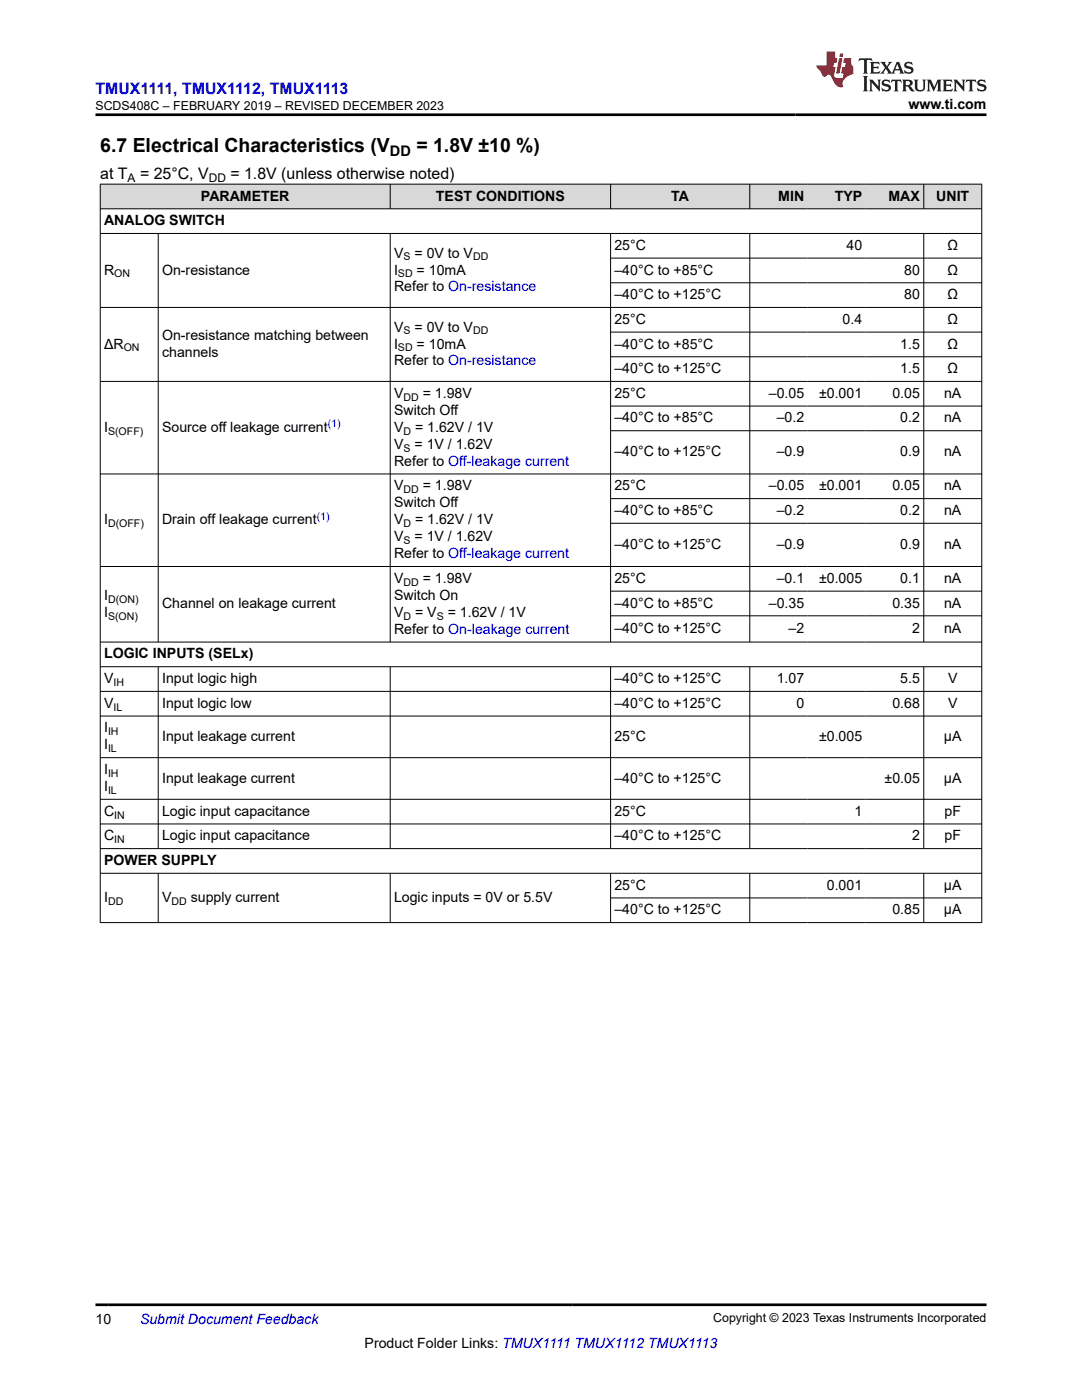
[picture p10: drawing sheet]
<svg xmlns="http://www.w3.org/2000/svg" width="216mm" height="279mm" viewBox="0 0 216 279" stroke-linecap="round" stroke-linejoin="round" font-family="sans-serif">
<defs><g id="words">
<g font-size="3.9">
<text x="20" y="30.3">6.7 Electrical Characteristics (V</text>
<text x="83.1" y="30.3">= 1.8V ±10 %)</text>
</g>
<text font-size="3.2" fill="#00f" x="19" y="18.7">TMUX1111, TMUX1112, TMUX1113</text>
<g font-size="3.2">
<text x="20" y="35.7">at T</text>
<text x="27.9" y="35.7">= 25°C, V</text>
<text x="46" y="35.7">= 1.8V (unless otherwise noted)</text>
</g>
<text font-size="2.9" x="77.8" y="31">DD</text>
<g font-size="2.8">
<text x="181.3" y="21.8">www.ti.com</text>
<text x="40.1" y="40">PARAMETER</text>
<text x="87" y="40">TEST CONDITIONS</text>
<text x="133.9" y="40">TA</text>
<text x="155.3" y="40">MIN</text>
<text x="166.6" y="40">TYP</text>
<text x="177.3" y="40">MAX</text>
<text x="186.8" y="40">UNIT</text>
<text x="20.8" y="44.9">ANALOG SWITCH</text>
<text x="78.6" y="51.4">V</text>
<text x="82.7" y="51.4">= 0V to V</text>
<text x="122.6" y="49.9">25°C</text>
<text x="168.9" y="49.9">40</text>
<text x="189.1" y="49.9">Ω</text>
<text x="20.8" y="54.8">R</text>
<text x="32.3" y="54.8">On-resistance</text>
<text x="78.6" y="54.8">I</text>
<text x="78.6" y="58.2">Refer to On-resistance</text>
<text x="83.1" y="54.8">= 10mA</text>
<text x="122.6" y="54.8">–40°C to +85°C</text>
<text x="122.6" y="59.7">–40°C to +125°C</text>
<text x="180.4" y="54.8">80</text>
<text x="180.4" y="59.7">80</text>
<text x="189.1" y="54.8">Ω</text>
<text x="189.1" y="59.7">Ω</text>
<text x="122.6" y="64.6">25°C</text>
<text x="168.1" y="64.6">0.4</text>
<text x="189.1" y="64.6">Ω</text>
<text x="20.8" y="69.6">ΔR</text>
<text x="32.3" y="67.9">On-resistance matching between</text>
<text x="32.3" y="71.2">channels</text>
<text x="78.6" y="69.6">I</text>
<text x="78.6" y="66.2">V</text>
<text x="82.7" y="66.2">= 0V to V</text>
<text x="83.1" y="69.6">= 10mA</text>
<text x="122.6" y="69.6">–40°C to +85°C</text>
<text x="179.6" y="69.6">1.5</text>
<text x="189.1" y="69.6">Ω</text>
<text x="78.6" y="72.9">Refer to On-resistance</text>
<text x="122.6" y="74.5">–40°C to +125°C</text>
<text x="179.6" y="74.5">1.5</text>
<text x="189.1" y="74.5">Ω</text>
<text x="78.6" y="79.4">V</text>
<text x="78.6" y="82.8">Switch Off</text>
<text x="84.4" y="79.4">= 1.98V</text>
<text x="122.6" y="79.4">25°C</text>
<text x="153.4" y="79.4">–0.05</text>
<text x="163.4" y="79.4">±0.001</text>
<text x="178.1" y="79.4">0.05</text>
<text x="188.4" y="79.4">nA</text>
<text x="20.8" y="86.2">I</text>
<text x="32.3" y="86.2">Source off leakage current</text>
<text x="78.6" y="86.2">V</text>
<text x="78.6" y="89.6">V</text>
<text x="82.7" y="89.6">= 1V / 1.62V</text>
<text x="82.8" y="86.2">= 1.62V / 1V</text>
<text x="122.6" y="84.3">–40°C to +85°C</text>
<text x="155" y="84.3">–0.2</text>
<text x="179.6" y="84.3">0.2</text>
<text x="188.4" y="84.3">nA</text>
<text x="78.6" y="92.9">Refer to Off-leakage current</text>
<text x="122.6" y="91.1">–40°C to +125°C</text>
<text x="155" y="91.1">–0.9</text>
<text x="179.6" y="91.1">0.9</text>
<text x="188.4" y="91.1">nA</text>
<text x="78.6" y="97.9">V</text>
<text x="78.6" y="101.2">Switch Off</text>
<text x="84.4" y="97.9">= 1.98V</text>
<text x="122.6" y="97.9">25°C</text>
<text x="153.4" y="97.9">–0.05</text>
<text x="163.4" y="97.9">±0.001</text>
<text x="178.1" y="97.9">0.05</text>
<text x="188.4" y="97.9">nA</text>
<text x="20.8" y="104.6">I</text>
<text x="32.3" y="104.6">Drain off leakage current</text>
<text x="78.6" y="104.6">V</text>
<text x="82.8" y="104.6">= 1.62V / 1V</text>
<text x="122.6" y="102.8">–40°C to +85°C</text>
<text x="155" y="102.8">–0.2</text>
<text x="179.6" y="102.8">0.2</text>
<text x="188.4" y="102.8">nA</text>
<text x="78.6" y="111.4">Refer to Off-leakage current</text>
<text x="78.6" y="108">V</text>
<text x="82.7" y="108">= 1V / 1.62V</text>
<text x="122.6" y="109.6">–40°C to +125°C</text>
<text x="155" y="109.6">–0.9</text>
<text x="179.6" y="109.6">0.9</text>
<text x="188.4" y="109.6">nA</text>
<text x="20.8" y="119.7">I</text>
<text x="78.6" y="116.3">V</text>
<text x="78.6" y="119.7">Switch On</text>
<text x="84.4" y="116.3">= 1.98V</text>
<text x="122.6" y="116.3">25°C</text>
<text x="155" y="116.3">–0.1</text>
<text x="163.4" y="116.3">±0.005</text>
<text x="179.6" y="116.3">0.1</text>
<text x="188.4" y="116.3">nA</text>
<text x="20.8" y="123.1">I</text>
<text x="32.3" y="121.4">Channel on leakage current</text>
<text x="78.6" y="123.1">V</text>
<text x="82.8" y="123.1">= V</text>
<text x="89.3" y="123.1">= 1.62V / 1V</text>
<text x="122.6" y="121.3">–40°C to +85°C</text>
<text x="153.4" y="121.3">–0.35</text>
<text x="178.1" y="121.3">0.35</text>
<text x="188.4" y="121.3">nA</text>
<text x="20.8" y="131.4">LOGIC INPUTS (SELx)</text>
<text x="78.6" y="126.5">Refer to On-leakage current</text>
<text x="122.6" y="126.3">–40°C to +125°C</text>
<text x="157.3" y="126.3">–2</text>
<text x="182" y="126.3">2</text>
<text x="188.4" y="126.3">nA</text>
<text x="20.8" y="136.3">V</text>
<text x="32.3" y="136.3">Input logic high</text>
<text x="122.6" y="136.3">–40°C to +125°C</text>
<text x="155" y="136.3">1.07</text>
<text x="179.6" y="136.3">5.5</text>
<text x="189.2" y="136.3">V</text>
<text x="20.8" y="141.3">V</text>
<text x="32.3" y="141.3">Input logic low</text>
<text x="122.6" y="141.3">–40°C to +125°C</text>
<text x="158.9" y="141.3">0</text>
<text x="178.1" y="141.3">0.68</text>
<text x="189.2" y="141.3">V</text>
<text x="20.8" y="146.2">I</text>
<text x="20.8" y="149.6">I</text>
<text x="32.3" y="147.9">Input leakage current</text>
<text x="122.6" y="147.9">25°C</text>
<text x="163.4" y="147.9">±0.005</text>
<text x="188.4" y="147.9">µA</text>
<text x="20.8" y="154.5">I</text>
<text x="20.8" y="157.9">I</text>
<text x="32.3" y="156.2">Input leakage current</text>
<text x="122.6" y="156.2">–40°C to +125°C</text>
<text x="176.5" y="156.2">±0.05</text>
<text x="188.4" y="156.2">µA</text>
<text x="20.8" y="162.8">C</text>
<text x="20.8" y="167.7">C</text>
<text x="32.3" y="162.8">Logic input capacitance</text>
<text x="32.3" y="167.7">Logic input capacitance</text>
<text x="122.6" y="162.8">25°C</text>
<text x="122.6" y="167.7">–40°C to +125°C</text>
<text x="170.5" y="162.8">1</text>
<text x="182" y="167.7">2</text>
<text x="188.5" y="162.8">pF</text>
<text x="188.5" y="167.7">pF</text>
<text x="20.8" y="172.6">POWER SUPPLY</text>
<text x="122.6" y="177.6">25°C</text>
<text x="165" y="177.6">0.001</text>
<text x="188.4" y="177.6">µA</text>
<text x="20.8" y="180">I</text>
<text x="32.3" y="180">V</text>
<text x="38.1" y="180">supply current</text>
<text x="78.6" y="180">Logic inputs = 0V or 5.5V</text>
<text x="122.6" y="182.5">–40°C to +125°C</text>
<text x="178.1" y="182.5">0.85</text>
<text x="188.4" y="182.5">µA</text>
<text x="19" y="264.2">10</text>
<text x="72.8" y="269">Product Folder Links: TMUX1111 TMUX1112 TMUX1113</text>
</g>
<text font-size="2.8" fill="#00f" x="27.9" y="264.2">Submit Document Feedback</text>
<g font-size="2.5">
<text x="19" y="21.9">SCDS408C – FEBRUARY 2019 – REVISED DECEMBER 2023</text>
<text x="142.3" y="263.9">Copyright © 2023 Texas Instruments Incorporated</text>
</g>
<g font-size="2.4">
<text x="25.5" y="36.3">A</text>
<text x="41.7" y="36.3">DD</text>
</g>
<g font-size="2.1">
<text x="80.5" y="52">S</text>
<text x="94.4" y="52">DD</text>
<text x="22.8" y="55.4">ON</text>
<text x="79.4" y="55.4">SD</text>
<text x="24.7" y="70.1">ON</text>
<text x="79.4" y="70.1">SD</text>
<text x="80.5" y="66.7">S</text>
<text x="94.4" y="66.7">DD</text>
<text x="80.5" y="80">DD</text>
<text x="21.6" y="86.7">S(OFF)</text>
<text x="80.5" y="86.7">D</text>
<text x="80.5" y="90.1">S</text>
<text x="80.5" y="98.4">DD</text>
<text x="21.6" y="105.2">D(OFF)</text>
<text x="80.5" y="105.2">D</text>
<text x="80.5" y="108.6">S</text>
<text x="80.5" y="116.9">DD</text>
<text x="21.6" y="120.3">D(ON)</text>
<text x="21.6" y="123.7">S(ON)</text>
<text x="80.5" y="123.7">D</text>
<text x="87.1" y="123.7">S</text>
<text x="22.6" y="136.9">IH</text>
<text x="22.6" y="141.8">IL</text>
<text x="21.6" y="146.7">IH</text>
<text x="21.6" y="150.1">IL</text>
<text x="21.6" y="155">IH</text>
<text x="21.6" y="158.4">IL</text>
<text x="22.8" y="163.4">IN</text>
<text x="22.8" y="168.3">IN</text>
<text x="21.6" y="180.6">DD</text>
<text x="34.2" y="180.6">DD</text>
</g>
<g font-size="2.1" fill="#00f">
<text x="65.4" y="85.2">(1)</text>
<text x="63.2" y="103.7">(1)</text>
</g>
</g></defs>
<g fill="#d8d8d8">
<path d="M20 36.8h175.9v4.9h-175.9z" fill-rule="evenodd"/>
<path d="M20.1 36.8h57.7v4.8h-57.7z" fill-rule="evenodd"/>
<path d="M77.9 36.8h43.9v4.8h-43.9z" fill-rule="evenodd"/>
<path d="M121.9 36.8h27.6v4.8h-27.6z" fill-rule="evenodd"/>
<path d="M149.7 36.8h11.5v4.8h-11.5z" fill-rule="evenodd"/>
<path d="M161.2 36.8h11.6v4.8h-11.6z" fill-rule="evenodd"/>
<path d="M172.8 36.8h11.5v4.8h-11.5z" fill-rule="evenodd"/>
<path d="M184.4 36.8h11.4v4.8h-11.4z" fill-rule="evenodd"/>
</g>
<g fill="none" stroke="#000" stroke-width=".2">
<path d="M19.9 36.8h176.1M20 36.7v147.5M77.9 36.7v5M121.8 36.7v5M149.6 36.7v5M184.3 36.7v5M195.9 36.7v147.5M19.9 41.7h176.1M19.9 46.6h176.1M31.6 46.6v81.6M77.9 46.6v81.6M121.8 46.6v81.6"/>
<path d="M121.8 51.5h74.2M121.8 56.4h74.2M149.6 46.6v81.6M184.3 46.6v81.6M19.9 76.1h176.1M121.8 66.3h74.2M121.8 71.2h74.2M196 61.4h-176.1M121.8 81h74.2M121.8 86h74.2M121.8 99.5h74.2M196 94.6h-176.1"/>
<path d="M121.8 104.4h74.2M121.8 118h74.2M196 113.1h-176.1M19.9 133.1h176.1M19.9 138h176.1M31.6 133.1v36.3M77.9 133.1v36.3M121.8 133.1v36.3M121.8 122.9h74.2M149.6 133.1v36.3M184.3 133.1v36.3M196 128.1h-176.1"/>
<path d="M19.9 142.9h176.1M19.9 151.2h176.1M19.9 159.5h176.1M19.9 164.4h176.1M19.9 169.4h176.1M19.9 174.3h176.1M31.6 174.3v9.9M77.9 174.3v9.9M121.8 174.3v9.9M121.8 179.2h74.2M149.6 174.3v9.9M184.3 174.3v9.9"/>
<path d="M19.9 184.1h176.1"/>
</g>
<path d="M171.5 11.6l-.2 .6 .5-.2h.6v.1v2.2l-.2 .4h1l-.2-.4v-2.2v-.1h.5l.5 .2-.1-.6zM173.6 12.4l.2 .3v1.6l-.2 .4h1.9l.1-.6a1.08 1.08 0 0 1-1.3 .2v-.7h.6l.4 .2v-.7l-.4 .2h-.6v-.5l.2-.2a1 1 0 0 1 1 .3l-.1-.5zM175.7 12.4l.9 1.1-1 1.2h.9l-.2-.2 .5-.8 .4 .8-.2 .2h1.6l-.2-.2 .2-.5h.9l.1 .5-.1 .2h.9l-.2-.4-.8-1.9h-.5l-.9 2.1-.9-1.1 .9-1h-.8l.2 .2-.4 .6-.4-.6 .2-.2zM179 12.8l.4 1h-.7zM180.7 12.5a.65 .65 0 0 0-.2 .7 .65 .65 0 0 0 .6 .5l.6 .1 .1 .3a.79 .79 0 0 1-.7 .4 .79 .79 0 0 1-.7-.5l.1 .7 .2-.1a.93 .93 0 0 0 1.1 0 .93 .93 0 0 0 .4-.9 1.46 1.46 0 0 0-1.2-.6l-.1-.3a1.09 1.09 0 0 1 1.2 .2l-.2-.6-.1 .1-.5-.2zM172.2 15.2l.2 .4v2.2l-.2 .4h1l-.2-.4v-2.2l.2-.4zM173.4 15.9l.2 .4v1.5l-.2 .4h.8l-.3-.4 .1-1.3 1.6 1.8v-2l.2-.4h-.7l.1 .2 .1 1.1-1.2-1.3zM176.2 16a.65 .65 0 0 0-.2 .8 .65 .65 0 0 0 .6 .4l.6 .2 .1 .2a.79 .79 0 0 1-.7 .4 .79 .79 0 0 1-.7-.5l.1 .7 .2-.1a.93 .93 0 0 0 1.1 .1 .93 .93 0 0 0 .4-1 1.46 1.46 0 0 0-1.2-.5l-.1-.4a1.09 1.09 0 0 1 1.2 .2l-.1-.6-.2 .1-.5-.1zM177.9 15.9l-.1 .6a.63 .63 0 0 1 .8-.3v1.6l-.3 .4h1l-.2-.4v-1.6a.66 .66 0 0 1 .8 .3l-.1-.6zM180 15.9l.2 .4v1.5l-.2 .4h1l-.2-.2-.1-.7h.5l.1 .2a.79 .79 0 0 0 1.2 .6l-1-.9a.61 .61 0 0 0 .6-.6 .61 .61 0 0 0-.5-.7zM180.8 16.2h.1a.47 .47 0 0 1 .5 .1 .47 .47 0 0 1 .1 .5l-.1 .1-.7 .1zM182.3 15.9l.2 .2a2.27 2.27 0 0 0 .4 2 1.04 1.04 0 0 0 1.7-.7v-1.3l.2-.2h-.8l.2 .4v1.1a.6 .6 0 0 1-.6 .6 .6 .6 0 0 1-.6-.6v-1.1l.3-.4zM184.9 15.9l.2 .4v1.5l-.2 .4h.8l-.3-.4v-1.4l.9 1.9 .9-1.9v1.4l-.3 .4h1l-.2-.4v-1.5l.2-.4h-.8l-.7 1.5-.6-1.5zM188.1 15.9l.2 .4v1.5l-.2 .4h1.9l.1-.6a1.09 1.09 0 0 1-1.3 .2v-.7h.6l.4 .2v-.6l-.4 .2h-.6v-.6l.2-.1a1.01 1.01 0 0 1 1 .3l-.1-.6zM190.2 15.9l.3 .4v1.5l-.3 .4h.8l-.2-.4v-1.3l1.6 1.8v-2l.2-.4h-.7l.2 .2v1.1l-1.2-1.3zM192.8 15.9l-.1 .6a.63 .63 0 0 1 .8-.3v1.6l-.3 .4h1l-.2-.4v-1.6a.66 .66 0 0 1 .8 .3l-.1-.6zM195.2 16a.65 .65 0 0 0-.2 .8 .65 .65 0 0 0 .6 .4l.6 .2 .2 .2a.79 .79 0 0 1-.7 .4 .79 .79 0 0 1-.7-.5l.1 .7 .2-.1a.93 .93 0 0 0 1 .1 .93 .93 0 0 0 .5-1 1.46 1.46 0 0 0-1.3-.5v-.4a1.09 1.09 0 0 1 1.2 .2l-.2-.6-.2 .1-.5-.1z" fill="#231f20"/>
<path d="M164.9 10.3v2.7h-2l.1 .4 .8 1a.95 .95 0 0 0 1 .9 .59 .59 0 0 1 .5-.4 .59 .59 0 0 1 .5 .3l.4 .8a1.59 1.59 0 0 0 2.1 1.4 1.61 1.61 0 0 1 1-2.3l1-.3-.1-1.5a1.59 1.59 0 0 1-.3-1.7h-1.5l-.2 .9h.6l-.2 .9h-.5l-.2 .9v.3l.4 .1-.1 .9h-.7a.73 .73 0 0 1-1-.7l.3-1.5h-.5l.1-.9h.5l.2-.9h-.5v-1.3zM167.4 11.6l-.6 3.1h.7l.6-3.1zM167.6 10.7l-.1 .6h.7l.1-.6z" fill="#ed1c24"/>
<path d="M19 22.9h177.8M19 260.4h177.8" fill="none" stroke="#000" stroke-width=".53"/>
<use href="#words"/>
</svg>
